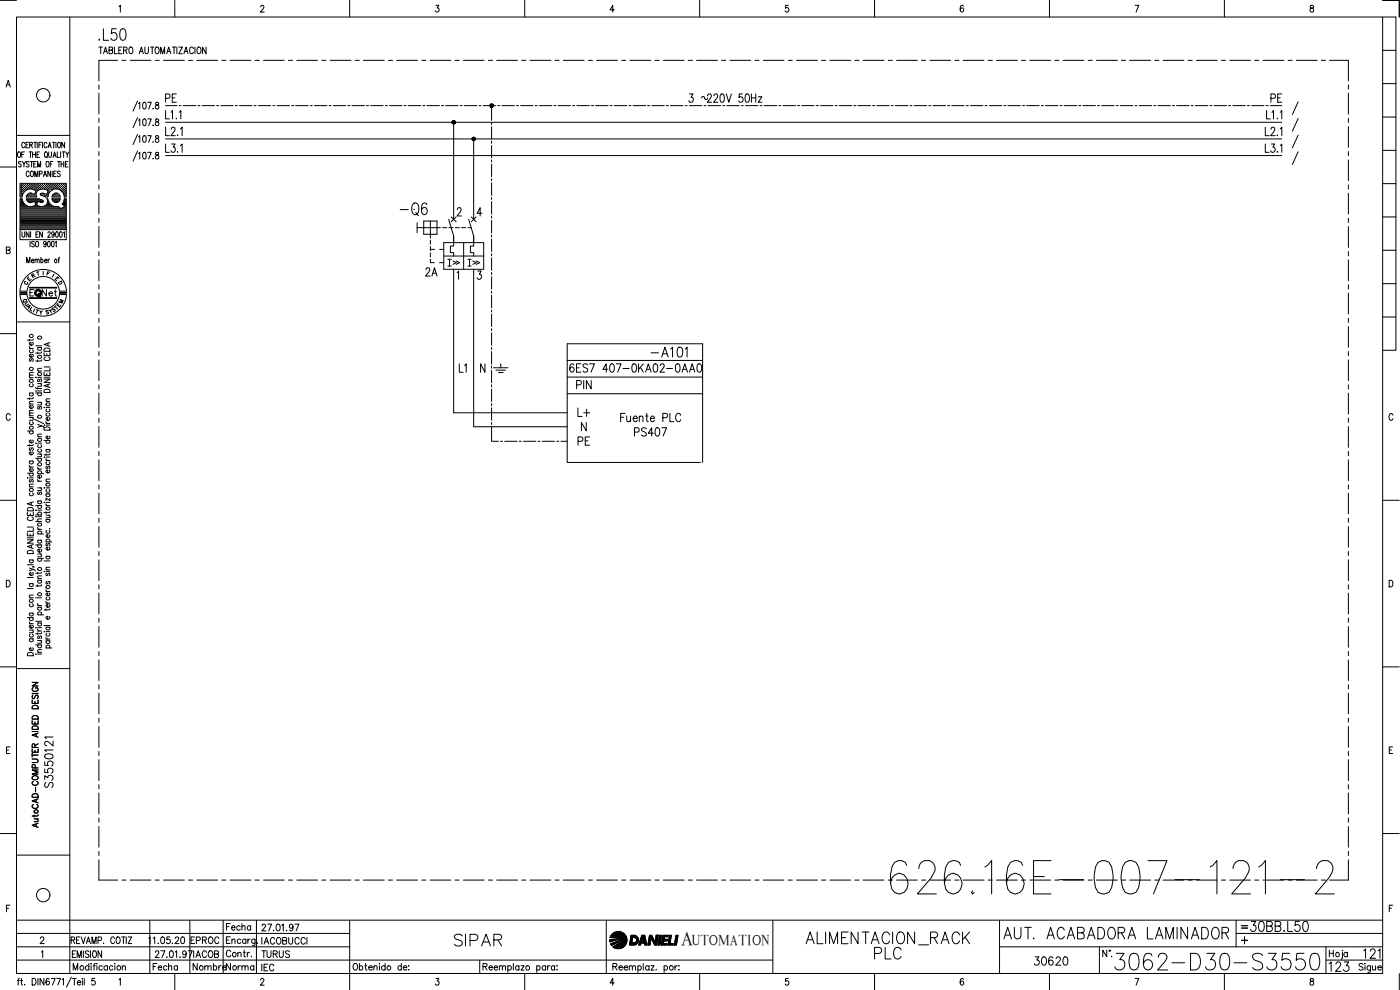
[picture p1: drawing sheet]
<svg xmlns="http://www.w3.org/2000/svg" width="420mm" height="297mm" viewBox="0 0 420 297" stroke-linecap="round" stroke-linejoin="round" font-family="sans-serif">
<defs><g id="words">
<text font-size="15.4" x="266" y="269.5">626.16E-007-121-2</text>
<text font-size="8.8" x="333.4" y="292.1">3062-D30-S3550</text>
<g font-size="7.5">
<text x="118.9" y="66">-Q6</text>
<text x="240.6" y="284.7">ALIMENTACION_RACK</text>
</g>
<g font-size="7.1">
<text x="28.6" y="13.4">.L50</text>
<text x="135.1" y="285">SIPAR</text>
<text x="300.2" y="282.9">AUT. ACABADORA LAMINADOR</text>
<text x="261.4" y="288.9">PLC</text>
</g>
<text font-size="6.6" x="373.9" y="280.8">30BB.L50</text>
<g font-size="6.2">
<text x="194" y="108.3">-A101</text>
<text x="172.2" y="126.3">L+</text>
<text x="397.6" y="292.8">123</text>
</g>
<text font-size="5.9" x="204.4" y="283.6">A</text>
<g font-size="5.7">
<text x="48.3" y="31.7">PE</text>
<text x="205.3" y="31.7">3 220V 50Hz</text>
<text x="380.3" y="31.7">PE</text>
<text x="126.6" y="84">2A</text>
<text x="169.7" y="112.9">6ES7 407-0KA02-0AA0</text>
<text x="171.8" y="117.8">PIN</text>
<text x="189.1" y="131.9">PS407</text>
<text x="172.2" y="134.8">PE</text>
<text x="16.9" y="237.4" transform="rotate(-90 16.9 237.4)">S3550121</text>
<text x="309" y="290.7">30620</text>
<text x="408.2" y="288.6">121</text>
</g>
<g font-size="5.3">
<text x="140.8" y="112.9" transform="rotate(-90 140.8 112.9)">L1</text>
<text x="66.7" y="280.5">Fecha</text>
<text x="56.1" y="284.3">EPROC</text>
<text x="56.8" y="292.5">Nombre</text>
<text x="66.7" y="292.5">Norma</text>
<text x="77.3" y="288.6">TURUS</text>
</g>
<g font-size="4.9">
<text x="11.3" y="90">Net</text>
<text x="77.3" y="284.3">IACOBUCCI</text>
<text x="77.3" y="292.5">IEC</text>
</g>
<text font-size="4.4" x="207.7" y="283.6">UTOMATION</text>
<g font-size="4">
<text x="7.1" y="85.4">E</text>
<text x="16.2" y="86.4">D</text>
<text x="5.6" y="92.1">Q</text>
<text x="6.3" y="92.8">U</text>
<text x="6.7" y="93.8">A</text>
<text x="10.6" y="95.6">Y</text>
<text x="14.5" y="94.5">S</text>
<text x="16.6" y="92.1">M</text>
</g>
<g font-size="3.5">
<text x="12.7" y="83.6">F</text>
<text x="6" y="86.4">C</text>
<text x="371.5" y="279.8">=</text>
</g>
</g></defs>
<!-- layer: XR-FG100|CART -->
<g fill="none" stroke="#000" stroke-width=".3">
<path d="M0 .1h5M5 5.1h410v287h-410zM21 5.1v287M35.7 2l.4-.4v2M52.5 .1v5M78.2 2.1l.3-.5h.4l.3 .4-.2 .7-.9 .9h1.2M104.9 .1v5M130.8 1.6h.9l-.5 .8a.62 .62 0 0 1 .5 .9 .62 .62 0 0 1-1.1-.1M157.5 .1v5M184.3 2.9h-1.2l.8-1.3v2M210 .1v5M236.6 1.6h-.8l-.1 .9a.62 .62 0 0 1 .9 0 .62 .62 0 0 1-.1 .9 .62 .62 0 0 1-.9-.2"/>
<path d="M262.5 .1v5M289.1 1.9l-.3-.3a1.12 1.12 0 0 0-.6 1 1.12 1.12 0 0 0 .6 1 .59 .59 0 0 0 .4-.8 .59 .59 0 0 0-1-.1v.2M315 .1v5M340.7 1.6h1.1l-.8 2M367.5 .1v5M393.3 1.7l.1 .7a.65 .65 0 0 1 .9 .7 .65 .65 0 0 1-1 .4 .82 .82 0 0 1 0-.9 .82 .82 0 0 1 .8-.3l.1-.4a.59 .59 0 0 0-.9-.2zM415 .1h4.9v5M415 5.1h3.9v100h-3.9M415 15.1h3.9M1.8 26.1l.7-2 .6 2M2.1 25.4h.8M415 35.1h3.9"/>
<path d="M415 25.1h3.9M0 50.1h5M5 40.6h16M5.5 45.6h.1a.86 .86 0 0 1 .6 .8 .86 .86 0 0 1-.6 .8 1.25 1.25 0 0 1-.1-1.6zM6.1 56.9h.1M6.1 56.3h.1M6.1 55.7h.1M6.1 57.6h.1M6.1 58.2h.1M6.1 58.8h.1M6.1 59.8h.4M6.3 57.3h.2"/>
<path d="M6.3 56.6h.2M6.3 56h.2M6.3 55.4h.2M6.3 57.9h.2M6.3 58.5h.2M6.3 48.7l-.2-.2-.6 .2 .1 .3 .7 .4v.6l-.5 .1-.3-.2M6.4 55.3v.1M6.4 55.9v.2M6.4 56.5v.2M6.4 57.2v.1M6.4 57.8v.2M6.4 58.4v.2"/>
<path d="M6.5 46.3h.5M6.6 59.6h-.6v9.3h13.9v-9.3h-.6l-.1 .8-.6 .8 .7 .8-1 .6-.9-.6M6.6 56.9h.2M6.6 56.3h.2M6.6 55.7h.2M6.6 57.6h.2M6.6 58.2h.2M6.7 59.6a2.53 2.53 0 0 0 3.2 2.3l.8-.3-.3-1.2-1.1 .4-.6-.1M6.7 48.5l.5 .7 .5-.7M6.7 55.6v.1M6.7 56.2v.2M6.7 56.8v.2"/>
<path d="M6.7 57.5v.1M6.7 58.1v.2M6.9 57.3h.2M6.9 56.6h.2M6.9 56h.2M6.9 55.4h.2M7 55.3v.1M7 55.9v.2M7 56.5v.2M7 57.2v.1M7.2 49.2v.9M7.3 56.9h.1"/>
<path d="M7.3 56.3h.1M7.3 55.7h.1M7.3 45.6h-.8v1.6M7.4 55.6v.1M7.4 56.2v.2M7.4 56.8v.2M7.4 43.1a.46 .46 0 0 0-.5-.4 .46 .46 0 0 0-.4 .6v.4a.46 .46 0 0 0 .3 .6 .46 .46 0 0 0 .6-.4M7.6 56.6h.1M7.6 56h.1M7.6 55.4h.1M7.7 55.3v.1M7.7 55.9v.2"/>
<path d="M7.7 56.5v.2M7.8 43.5h.5M7.9 56.9h.1M7.9 56.3h.1M7.9 55.7h.1M8 55.6v.1M8 56.2v.2M8 56.8v.1M8 59.8h3.6M8 58.8h.1M8.2 56.9l-1 .8-.5 1.4M8.2 56.6h.2"/>
<path d="M8.2 56h.2M8.2 55.4h.2M8.2 58.5h.2M8.3 55.3v.1M8.3 55.9v.2M8.3 56.5v.2M8.3 58.4v.2M8.6 42.7h-.8v1.7h.8M8.6 56.3h.1M8.6 55.7h.1M8.6 58.8h.1M8.6 55.6v.1"/>
<path d="M8.6 56.2v.2M8.6 58.7v.2M8.7 58.2l-.1 .1M8.7 58l-.6 .5-.2 .6h3.1M8.7 48.7l-.3-.2-.5 .2 .1 .3 .7 .6-.3 .5-.5-.2M8.7 45.6h.8M8.8 51.7a.46 .46 0 0 0-.6-.4 .46 .46 0 0 0-.3 .6v.5a.46 .46 0 0 0 .3 .6 .46 .46 0 0 0 .6-.4M8.8 56.6h.2M8.8 56h.2M8.8 55.4h.2M8.8 58.5h.2M8.9 43.5l.7-.1v-.7h-.7v1.7"/>
<path d="M8.9 55.3v.1M8.9 55.9v.2M8.9 56.5v.1M8.9 58.4v.2M9.1 48.5h.8M9.1 45.6v1.6M9.2 56.3h.1M9.2 55.7h.1M9.2 58.2h.1M9.2 58.8h.1M9.3 55.6v.1M9.3 56.2v.2"/>
<path d="M9.3 58.1v.2M9.3 58.7v.2M9.3 43.5l.4 .9M9.4 51.4v-.1a.86 .86 0 0 1 .7 .9 .86 .86 0 0 1-.7 .8 1.19 1.19 0 0 1 0-1.6zM9.5 58h-.8M9.5 56.6h.2M9.5 56h.2M9.5 55.4h.2M9.5 58.5h.2M9.5 48.5v1.6M9.6 55.3v.1M9.6 55.9v.2"/>
<path d="M9.6 56.5v.2M9.6 58.4v.2M9.8 46.3h.8M9.8 45.6v1.6M9.8 56.3h.1M9.8 55.7h.1M9.8 58.8h.1M9.9 56.8l-.8-.1-.9 .2M9.9 56.8l.9 .3-.4 1.2-.9-.3M9.9 55.6v.1M9.9 56.2v.2M9.9 58.2v.1"/>
<path d="M9.9 58.7v.2M10.1 56.6h.2M10.1 56h.2M10.1 55.4h.2M10.1 58.5h.2M10.1 49.2h.5M10.1 42.7h.9M10.2 55.3v.1M10.2 55.9v.2M10.2 56.5v.2M10.2 58.4v.2M10.4 53v-1.7l.5 1.7 .4-1.7v1.7"/>
<path d="M10.5 56.9h.1M10.5 56.3h.1M10.5 55.7h.1M10.5 58.8h.1M10.5 55.6v.1M10.5 56.2v.2M10.5 56.8v.2M10.5 58.7v.2M10.5 42.7v1.7M10.6 58.2h.1M10.6 45.6v1.6M10.8 56.6h.1"/>
<path d="M10.8 56h.1M10.8 55.4h.1M10.8 55.3v.1M10.8 55.9v.2M10.8 56.5v.2M10.9 48.5h-.8v1.6h.8M10.9 57.3h.1M11.1 56.9h.1M11.1 56.3h.1M11.1 55.7h.1M11.1 46.3h.5M11.1 55.6v.1"/>
<path d="M11.1 56.2v.2M11.1 56.8v.2M11.2 42.7v1.7M11.3 50.1v-1.6l.4 1.6 .5-1.6v1.6M11.4 56.6h.2M11.4 56h.2M11.4 55.4h.2M11.5 55.3v.1M11.5 55.9v.2M11.5 56.5v.2M11.5 57.1a1.46 1.46 0 0 0-.4 2M11.6 59.6h-3.7l.2 .6 .6 .5"/>
<path d="M11.6 59.6l.2 .1M11.7 43.5h.4M11.7 56.3h.2M11.7 55.7h.2M11.8 55.6v.1M11.8 56.2v.2M11.8 59.7l1.1 .4 .1 .5-.3 .1M11.8 52.2l.7-.1v-.7l-.7-.1v1.7M11.9 45.6h-.8v1.6h.8M12 56.6h.2M12 56h.2M12 55.4h.2"/>
<path d="M12.1 55.3v.1M12.1 55.9v.2M12.1 56.5v.2M12.2 58.1v.4M12.2 58.6l1 .3M12.4 56.3h.1M12.4 55.7h.1M12.4 58.2h.1M12.4 55.6v.1M12.4 56.2v.2M12.4 58.1v.2M12.4 42.7h-.7v1.7"/>
<path d="M12.7 56.6h.1M12.7 56h.1M12.7 55.4h.1M12.7 58.5h.1M12.7 42.7v1.7M12.7 55.3v.1M12.7 55.9v.2M12.7 56.5v.1M12.7 58.4v.2M13 56.3h.1M13 55.7h.1M13 58.2h.1"/>
<path d="M13 53l.5-1.7 .5 1.7M13 55.6v.1M13 56.2v.2M13 58.1v.2M13.1 58l-1 .1M13.2 58.9l.4 .2M13.2 52.4h.6M13.3 56.6h.2M13.3 56h.2M13.3 55.4h.2M13.3 58.5h.2M13.4 55.3v.1"/>
<path d="M13.4 55.9v.2M13.4 56.5v.2M13.4 58.4v.2M13.5 56.8l.9 .3-.3 1.2-1-.3M13.5 56.8l-1.1-.1-.9 .4M13.5 45.6h.2a.86 .86 0 0 1 .6 .8 .86 .86 0 0 1-.6 .8 1.25 1.25 0 0 1-.2-1.6zM13.6 56.3h.2M13.6 55.7h.2M13.6 58.8h.2M13.7 55.6v.1M13.7 56.2v.2M13.7 58.7v.2"/>
<path d="M13.8 46.9l.4 .5M13.9 56.6h.2M13.9 56h.2M13.9 55.4h.2M13.9 58.5h.2M14 48.5h.1a.86 .86 0 0 1 .7 .8 .86 .86 0 0 1-.7 .8 1.25 1.25 0 0 1-.1-1.6zM14 55.3v.1M14 55.9v.2M14 56.5v.2M14 58.4v.2M14.1 59.6a1.69 1.69 0 0 1-.4 1.9 1.69 1.69 0 0 1-1.9 .4M14.1 59.6h.3l.5 1.4 1 .8"/>
<path d="M14.1 43.1a.46 .46 0 0 0-.6-.4 .46 .46 0 0 0-.3 .6v.4a.46 .46 0 0 0 .3 .6 .46 .46 0 0 0 .6-.4M14.3 58.8h.1M14.3 56.9h.1M14.3 56.3h.1M14.3 55.7h.1M14.3 58.2h.1M14.3 55.6v.1M14.3 56.2v.2M14.3 56.8v.2M14.3 58.1v.2M14.4 57.6h.1M14.4 44.4l.5-1.7 .5 1.7"/>
<path d="M14.6 57.3h.1M14.6 56.6h.1M14.6 56h.1M14.6 55.4h.1M14.6 57.9h.1M14.6 45.6v1.1l.4 .5 .5-.5v-1.1M14.6 43.8h.6M14.6 55.3v.1M14.6 55.9v.2M14.6 56.5v.2M14.6 57.2v.1M14.6 57.8v.1"/>
<path d="M14.9 56.9h.1M14.9 56.3h.1M14.9 55.7h.1M14.9 55.6v.1M14.9 56.2v.2M14.9 56.8v.2M15.1 49.2h.4M15.2 51.3v1.7l-.8-1.7v1.7M15.2 56.6h.2M15.2 56h.2M15.2 55.4h.2M15.3 55.3v.1"/>
<path d="M15.3 55.9v.2M15.3 56.5v.2M15.5 56.3h.2M15.5 55.7h.2M15.6 56.8l-.1 .1M15.6 55.6v.1M15.6 56.2v.2M15.7 51.3v1.7M15.7 59.8h2.2M15.7 42.7h.9M15.8 48.5h-.7v1.6M15.8 56.6h.2"/>
<path d="M15.8 56h.2M15.8 55.4h.2M15.9 56.9l.9-.2 1 .2M15.9 56.9l-1 .8-.5 1.4h-.8M15.9 47.2l.5-1.6 .4 1.6M15.9 55.3v.1M15.9 55.9v.2M15.9 56.5v.2M16 58.5l-.1 .1M16.1 46.7h.6M16.1 52.1h.5M16.1 42.7v1.7"/>
<path d="M16.2 56.3h.1M16.2 55.7h.1M16.2 58.8h.1M16.2 55.6v.1M16.2 56.2v.2M16.2 58.2v.1M16.2 58.7v.2M16.3 58.2h.1M16.4 58h.9M16.4 58l-.5 .5-.3 .6h2.5l-.3-.6-.5-.5M16.5 56.6h.1M16.5 56h.1"/>
<path d="M16.5 55.4h.1M16.5 58.5h.1M16.6 55.3v.1M16.6 55.9v.2M16.6 56.5v.1M16.6 58.4v.2M16.8 56.3h.1M16.8 55.7h.1M16.8 58.2h.1M16.8 58.8h.1M16.8 42.7v1.7M16.8 55.6v.1"/>
<path d="M16.8 56.2v.2M16.8 58.1v.2M16.8 58.7v.2M16.9 51.3h-.8v1.7h.8M17.1 56.6h.2M17.1 56h.2M17.1 55.4h.2M17.1 58.5h.2M17.2 45.6v1.6h.7M17.2 55.3v.1M17.2 55.9v.2M17.2 56.5v.2"/>
<path d="M17.2 58.4v.2M17.3 48.5h.8M17.4 56.3h.2M17.4 55.7h.2M17.4 58.8h.2M17.5 42.7h.1a.86 .86 0 0 1 .6 .8 .86 .86 0 0 1-.6 .9 1.25 1.25 0 0 1-.1-1.7zM17.5 55.6v.1M17.5 56.2v.2M17.5 58.7v.2M17.7 48.5v1.6M17.7 56.6h.2M17.7 56h.2"/>
<path d="M17.7 55.4h.2M17.8 56.9l1.1 1 .4 1.2h.6v-4.1h-13.9v4.1h.6M17.8 55.3v.1M17.8 55.9v.2M17.8 56.5v.2M18.1 51.5l-.3-.2-.6 .2 .1 .4 .8 .6-.3 .5-.6-.3M18.1 56.9h.1M18.1 56.3h.1M18.1 55.7h.1M18.1 55.6v.1M18.1 56.2v.2M18.1 56.8v.2"/>
<path d="M18.2 45.6v1.6M18.3 49.2h.8M18.3 48.5v1.6M18.4 56.6h.1M18.4 56h.1M18.4 55.4h.1M18.5 57.2v.1M18.5 55.3v.1M18.5 55.9v.2M18.5 56.5v.2M18.7 45.6h.8M18.7 56.9h.1"/>
<path d="M18.7 56.3h.1M18.7 55.7h.1M18.8 55.6v.1M18.8 56.2v.2M18.8 56.8v.2M18.8 57.5v.1M18.8 57.6h.1M19 57.3h.2M19 56.6h.2M19 56h.2M19 55.4h.2M19 57.9h.2"/>
<path d="M19.1 45.6v1.6M19.1 55.3v.1M19.1 55.9v.2M19.1 56.5v.2M19.1 57.2v.1M19.1 57.8v.2M19.1 48.5v1.6M19.3 56.9h.2M19.3 56.3h.2M19.3 55.7h.2M19.3 57.6h.2M19.3 58.2h.2"/>
<path d="M19.4 42.7v1.7l-.9-1.7v1.7M19.4 58.8h.1M19.4 55.6v.1M19.4 56.2v.2M19.4 56.8v.2M19.4 57.5v.1M19.4 58.1v.2M19.4 58.7v.2M19.4 59.8h.4M19.6 57.3h.2M19.6 56.6h.2M19.6 56h.2"/>
<path d="M19.6 55.4h.2M19.6 57.9h.2M19.6 58.5h.2M19.6 49.2h.5M19.7 45.6l.5 .7 .5-.7M19.7 55.3v.1M19.7 55.9v.2M19.7 56.5v.2M19.7 57.2v.1M19.7 57.8v.2M19.7 58.4v.2M20.2 46.3v.9"/>
<path d="M20.4 48.5h-.8v1.6h.8M415 55.1h3.9M415 45.1h3.9M1.9 75h1l.1-.7-1.1-.2v2l1.1-.2v-.5l-.4-.4M6 68.9v3h13.9v-3M6.1 64.5h13.7M6.1 64.2h13.7M6.1 63.9h13.7M6.1 63.6h13.7M6.1 63.3h13.7M6.1 63h13.7M6.1 62.6h12.1"/>
<path d="M6.1 62.3h11.7M6.1 62h2.3M6.1 61.7h1.6M6.1 61.4h1.2M6.1 61.1h1M6.1 60.7h.8M6.1 60.4h.6M6.1 60.1h.5M6.1 64.9h13.7M6.1 65.2h13.7M6.1 65.5h13.7M6.1 65.8h13.7"/>
<path d="M6.1 66.2h13.7M6.1 66.4h13.7M6.1 66.8h13.7M6.1 67.1h13.7M6.1 67.4h13.7M6.1 67.7h13.7M6.1 68.1h13.7M6.1 68.4h13.7M6.1 68.7h13.7M6.6 69.5v1.4l.3 .3 .5-.3v-1.4M8 78.9v-1.7l.5 1.7 .5-1.7v1.7M8.1 60.1h4.5"/>
<path d="M8.4 60.4h1.7M8.7 69.5v1.7l-.8-1.7v1.7M9 72.4v1.7M9.2 69.5v1.7M9.4 78.2h.7v-.3a.46 .46 0 0 0-.7 .4 .46 .46 0 0 0 .6 .5l.1-.2M9.8 62h2.1M10.3 72.6l-.3-.2-.5 .2v.4l.7 .3 .1 .5-.3 .3-.5-.3M10.5 78l.3-.2h.3v1.1M10.5 77.8v1.1M10.5 60.4h.7M10.6 60.7h.5M10.7 61.1h.3"/>
<path d="M10.7 61.7h.3M10.8 61.4h.2M10.8 70.3h.5M10.9 72.5l.1-.1a.86 .86 0 0 1 .6 .8 .86 .86 0 0 1-.6 .9 1.2 1.2 0 0 1-.1-1.6zM11.1 78l.3-.2h.3l.1 1.1M11.6 69.5h-.8v1.7h.8M11.6 60.4h1.4M12.3 78l.1-.2a.48 .48 0 0 1 .6 .5 .48 .48 0 0 1-.6 .5l-.1-.2M12.3 77.2v1.7M12.7 60.8l-1.4-.4-.3 1.2 .8 .3M12.7 69.5v1.7l-.8-1.7v1.7M13.3 62h2.8"/>
<path d="M13.4 78.2h.7l-.1-.3a.43 .43 0 0 0-.6 .1 .43 .43 0 0 0 .1 .6 .43 .43 0 0 0 .6 0M13.8 61.7h1.6M13.8 73a.4 .4 0 0 1-.4 .4 .4 .4 0 0 1-.3-.5l.3-.5a.95 .95 0 0 1 0 1.7l-.3-.3M14.1 61.4h.9M14.3 61.1h.5M14.4 60.7h.2M14.4 69.9l.1-.3a.44 .44 0 0 1 .6 .2 .44 .44 0 0 1-.2 .6l-.6 .8h.9M14.4 60.4h.1M14.4 72.5l.2-.1a.95 .95 0 0 1 0 1.7l-.3-.8zM14.4 77.8v1.1M14.9 77.8l-.5 .4M15.6 72.5l.2-.1a.95 .95 0 0 1 0 1.7l-.3-.8z"/>
<path d="M15.8 60.1h2M15.9 61.8l1.5 .1M16.1 60.4h1.4M16.3 70.1a.4 .4 0 0 1-.5 .5 .4 .4 0 0 1-.3-.6l.3-.5a.95 .95 0 0 1 0 1.7l-.3-.3M16.4 60.7l-.5-.5-.3-.6h2.5l-.6 1-1.1 .1M16.6 72.7l.3-.3v1.7M16.8 69.6l.2-.1a.95 .95 0 0 1 0 1.7l-.3-.7zM17.4 77.8h.5M17.9 77.2l-.3 .3v1.4M18 69.6l.2-.1a.95 .95 0 0 1 0 1.7l-.3-.7zM18.4 62.6h1.4M18.9 61.1h.9"/>
<path d="M18.9 62.3h.9M18.9 61.4h.9M19 69.8l.3-.3v1.7M19.1 60.7h.7M19.2 60.4h.6M19.3 61.7h.5M19.3 60.1h.5M19.5 62h.3M415 75.1h3.9M415 65.1h3.9M5 96.6h16M6 88.4a7 7 0 0 0 7 6.5 7 7 0 0 0 7-6.5"/>
<path d="M6 87.3a7 7 0 0 1 7-6.5 7 7 0 0 1 7 6.5M8.1 88.4a4.9 4.9 0 0 0 4.9 4.3 4.9 4.9 0 0 0 4.8-4.3M8.1 87.3a4.9 4.9 0 0 1 4.9-4.3 4.9 4.9 0 0 1 4.8 4.3M8.9 89.4h8.1M8.9 89.5h8.1M8.9 86.4h8.1M8.9 86.2h8.1M9 89.4h7.9M9 86.3h7.9M10.2 86.9h-1.2v1.9M11.6 81.5l-.6 .2M415 95.1h3.9"/>
<path d="M415 85.1h3.9M0 100.1h5M8.8 104l.1 .3 .4 .2M8.8 101.8v.5M8.8 119.3v.5M8.8 117.9h1.2M8.8 113.4h1.2M8.8 104.5h1.2M9.1 117.9a.51 .51 0 0 0-.1 .8 .51 .51 0 0 0 .8 0 .51 .51 0 0 0-.1-.8M9.1 115.2a.51 .51 0 0 0-.1 .7 .51 .51 0 0 0 .8 0 .51 .51 0 0 0-.1-.7M9.1 107.6l-.3 .3 .3 .5 .4-.7h.4l.1 .4-.3 .3M9.1 105a.51 .51 0 0 0-.1 .7 .51 .51 0 0 0 .8 0 .51 .51 0 0 0-.1-.7"/>
<path d="M9.7 106.3a.5 .5 0 0 1 .1 .7 .5 .5 0 0 1-.7 0 .5 .5 0 0 1 0-.7h.2v.9M9.7 102.7a.5 .5 0 0 1 .1 .7 .5 .5 0 0 1-.7 .1 .5 .5 0 0 1-.1-.7l.3-.1v.9M10 119.2l-.3 .4h-1.5M10 112.6h-1.1l-.1 .4 .3 .4M10 111.7l-1.1 .1-.1 .4 .3 .4M10 101.7l-.1 .3-1.7 .1M10.7 117.3h.2zM10.7 116.2l.3 .4h1.5M10.7 113.2h.2zM10.7 117.9h1.8M10.7 103.7h1.8M11.3 113.2h1.2"/>
<path d="M11.3 105.6v.6M11.3 108v.5M11.3 116.3v.5M11.3 117.3h1.2M11.3 115.1h1.2M11.3 111.3h1.2M11.3 104.3h1.2M11.6 117.9a.49 .49 0 0 0-.1 .7 .49 .49 0 0 0 .7 0 .49 .49 0 0 0 0-.7M11.6 113.7l-.3 .3 .3 .5 .4-.7h.4l.1 .4-.3 .3M11.6 104.3a.51 .51 0 0 0-.1 .7 .51 .51 0 0 0 .8 0 .51 .51 0 0 0-.1-.7M12.1 115.1l.4 .4-.1 .4h-1.1M12.5 110.5l-1.1 .1-.1 .3 .3 .4"/>
<path d="M12.5 108l-.1 .3h-1.7M12.5 105.6l-.4 .3h-1.4M13.2 113.7h1.8l-1.8 1.1h1.8M13.2 111.7v.9h1.8v-.9M13.2 105.8v.9h1.8v-.9M13.2 113.2h1.8M13.2 110.1h1.8M13.3 117a.98 .98 0 0 1 1.1-.2 .98 .98 0 0 1 .6 1h-1.8zM13.3 104.7a.98 .98 0 0 1 1.1-.2 .98 .98 0 0 1 .6 .9h-1.8zM13.6 107.1a.54 .54 0 0 0-.4 .7 .54 .54 0 0 0 .7 .4h.4a.54 .54 0 0 0 .7-.4 .54 .54 0 0 0-.4-.7M14.1 106.2v.5M14.1 112.1v.5"/>
<path d="M14.4 103v.7M14.4 115.4v.7M15 119.7h-1.1l-.1 .4 .3 .3M15 115.2l-1.8 .5 1.8 .6M15 110.4v.9h-1.8M15 102.8l-1.8 .6 1.8 .5M3.1 124.6a.63 .63 0 0 0-.8-.5 .63 .63 0 0 0-.4 .8v.4a.63 .63 0 0 0 .4 .8 .63 .63 0 0 0 .8-.5M8.2 129.3h1.8M8.8 139.6l.1 .3 .4 .3M8.8 138.3h1.2M8.8 133.4v.5M8.8 125.3h1.2"/>
<path d="M8.8 124.7h1.2M8.8 121.2h1.2M9.1 138.3a.51 .51 0 0 0-.1 .8 .51 .51 0 0 0 .8 0 .51 .51 0 0 0-.1-.8M9.1 134.4l-.3 .2 .3 .6 .4-.8h.4l.1 .5-.3 .3M9.1 129.3a.51 .51 0 0 0-.1 .8 .51 .51 0 0 0 .8 0 .51 .51 0 0 0-.1-.8M9.1 126.6l-.2 .1a.52 .52 0 0 0 .5 .7 .52 .52 0 0 0 .3-.8M9.7 125.3l.3 .4-.1 .4h-1.1M9.7 135.6a.5 .5 0 0 1 .1 .7 .5 .5 0 0 1-.7 0 .5 .5 0 0 1 0-.7h.2v.9M9.7 132a.51 .51 0 0 1 0 .7 .51 .51 0 0 1-.7 .1 .51 .51 0 0 1 0-.7l.3-.1v.9M9.7 121.7a.5 .5 0 0 1 .1 .7 .5 .5 0 0 1-.7 0 .5 .5 0 0 1 0-.7h.2v.8M10 133.3l-.3 .4h-1.5M10 123.9l-1.1 .1-.1 .4 .3 .3"/>
<path d="M10 123.1l-1.1 .1-.1 .4 .3 .3M10 120.4l-1.1 .1-.1 .3 .3 .4M10.4 125.8l2.7 1.3M10.7 133h.2zM10.7 137.5h1.8M11.3 127.3l1.2 .5-1.2 .4M11.3 136.2h1.2M11.3 133h1.2M11.3 131h1.2M11.3 120.7h1.2M11.6 137.5a.51 .51 0 0 0-.1 .8 .51 .51 0 0 0 .8 0 .51 .51 0 0 0-.1-.8M11.6 134.8a.51 .51 0 0 0-.1 .7 .51 .51 0 0 0 .8 0 .51 .51 0 0 0-.1-.7"/>
<path d="M11.6 133.5a.51 .51 0 0 0-.1 .7 .51 .51 0 0 0 .8 0 .51 .51 0 0 0-.1-.7M11.6 121.9l-.3 .3 .1 .5h.3l.3-.7 .2-.1 .3 .3-.3 .6M12.1 136.2l.4 .4-.1 .4h-1.1M12.1 120.7l.4 .4-.1 .3-1.1 .1M12.5 130.2l-1.1 .1-.1 .4 .3 .3M12.5 127.8l.5 .2 .1 .3M13.2 137.1h.2zM13.2 127.5h.2zM13.2 122.2h.2zM13.2 132.2h1.8M13.3 128.4a.96 .96 0 0 1 1.1-.3 .96 .96 0 0 1 .6 1h-1.8zM13.8 137.6l.1 .4 .4 .2"/>
<path d="M13.8 126.5l.1 .3 .4 .2M13.8 136.2v.5M13.8 138.2h1.2M13.8 137.1h1.2M13.8 134.9h1.2M13.8 127.5h1.2M13.8 127h1.2M13.8 122.2h1.2M13.8 120.4h1.2M14.1 139.8l-.3 .3 .3 .5 .4-.7h.4l.1 .4-.3 .3M14.1 138.5a.49 .49 0 0 0-.1 .7 .49 .49 0 0 0 .7 0 .49 .49 0 0 0 0-.7M14.1 134.9a.55 .55 0 0 0 .2 .9 .55 .55 0 0 0 .7-.7l-.3-.2"/>
<path d="M14.1 132.2a.49 .49 0 0 0-.1 .7 .49 .49 0 0 0 .7 0 .49 .49 0 0 0 0-.7M14.1 124l-.2 .1a.52 .52 0 0 0 .5 .8 .52 .52 0 0 0 .3-.9M14.1 122.8l-.2 .1a.52 .52 0 0 0 .5 .7 .52 .52 0 0 0 .3-.8M14.7 130.8l.2 .2a.52 .52 0 0 1-.5 .7 .52 .52 0 0 1-.4-.8l.3-.1v.9M14.7 125.3l.2 .1a.53 .53 0 0 1-.5 .7 .53 .53 0 0 1-.4-.8h.3v.8M15 136.1l-.4 .4h-1.4M418 124.6a.61 .61 0 0 0-.7-.5 .61 .61 0 0 0-.4 .8v.4a.61 .61 0 0 0 .4 .8 .61 .61 0 0 0 .7-.5M0 150.1h5M8.2 159.8v1h1.8v-1M8.2 153.7v1h1.8v-1M8.2 143.4h.2zM8.2 158.1h1.8"/>
<path d="M8.2 142h1.8M8.3 152.6a.96 .96 0 0 1 1.1-.3 .96 .96 0 0 1 .6 1h-1.8zM8.6 155.1a.56 .56 0 0 0-.4 .7 .56 .56 0 0 0 .7 .4h.4a.56 .56 0 0 0 .7-.4 .56 .56 0 0 0-.4-.7M8.8 146.1h1.2M8.8 143.4h1.2M8.8 140.2h1.2M9.1 147.9a.49 .49 0 0 0-.1 .7 .49 .49 0 0 0 .8 0 .49 .49 0 0 0-.1-.7M9.1 143.9l-.3 .3 .1 .4h.3l.3-.6 .2-.1 .3 .3-.3 .5M9.1 142a.51 .51 0 0 0-.1 .7 .51 .51 0 0 0 .8 0 .51 .51 0 0 0-.1-.7M9.1 154.1v.6M9.4 150.8v.7M9.7 140.6a.51 .51 0 0 1 0 .7 .51 .51 0 0 1-.7 .1 .51 .51 0 0 1 0-.7l.3-.1v.9"/>
<path d="M10 158.5v.9h-1.8M10 150.6l-1.8 .6 1.8 .6M10 145.3l-1.1 .1-.1 .3 .3 .4M10.7 155h.2zM10.7 153.1h.2zM10.7 156.5h1.8M10.7 154.5h1.8M10.7 151.7h1.8M11.3 158.2l.1 .4 .4 .2M11.3 143.8l.1 .4 .4 .2M11.3 140.2l.1 .3 .4 .2M11.3 146.4h1.2"/>
<path d="M11.3 158.8h1.2M11.3 155h1.2M11.3 153.1h1.2M11.3 150.3h1.2M11.3 144.4h1.2M11.3 142.1h1.8M11.3 140.7h1.2M11.6 154.5a.49 .49 0 0 1-.1-.7 .49 .49 0 0 1 .7 0 .49 .49 0 0 1 0 .7M11.6 151.7a.51 .51 0 0 0-.1 .7 .51 .51 0 0 0 .8 0 .51 .51 0 0 0-.1-.7M11.6 150.3l-.2 .1a.52 .52 0 0 0 .5 .8 .52 .52 0 0 0 .3-.9M11.6 147.6l-.3 .3 .3 .5 .4-.7h.4l.1 .4-.3 .3M11.6 142.1a.51 .51 0 0 1-.1-.7 .51 .51 0 0 1 .8 0 .51 .51 0 0 1-.1 .7"/>
<path d="M12.1 146.4l.4 .3-.1 .4-1.1 .1M12.2 142.6a.5 .5 0 0 1 .1 .7 .5 .5 0 0 1-.7 0 .5 .5 0 0 1 0-.7h.2v.9M12.5 155.7l-1.1 .1-.1 .3 .3 .4M13.2 150.7h.2zM13.2 146.4h.2zM13.8 151.2l.1 .3 .4 .2M13.8 153.5v.5M13.8 155.9h1.2M13.8 154.6h1.2M13.8 151.7h1.2M13.8 150.7h1.2M13.8 148.2h1.2"/>
<path d="M13.8 146.4h1.2M13.8 144.6h1.2M14.1 159.2l-.2 .1a.52 .52 0 0 0 .5 .7 .52 .52 0 0 0 .3-.8M14.1 155.9l-.2 .1a.52 .52 0 0 0 .5 .7 .52 .52 0 0 0 .3-.8M14.1 148.2l-.2 .1a.52 .52 0 0 0 .5 .8 .52 .52 0 0 0 .3-.9M14.1 146.8a.49 .49 0 0 0-.1 .7 .49 .49 0 0 0 .7 0 .49 .49 0 0 0 0-.7M14.6 154.6l.4 .3-.1 .4h-1.1M14.7 141l.2 .2a.53 .53 0 0 1-.5 .7 .53 .53 0 0 1-.4-.8l.3-.1v.9M14.9 158.6l-.1 .1M15 153.4l-.4 .4h-1.4M15 149.5v.7l-1.2-.7v.7M15 143.7l-1.1 .1-.1 .4 .3 .4"/>
<path d="M415 150.1h4.9M1.9 174.1a1.01 1.01 0 0 1 1.2 1 1.01 1.01 0 0 1-1.2 1zM8.2 162h1.8l-1.8 1h1.8M8.2 176.6h1.8M8.2 173.3h1.8M8.2 169.4h1.8M8.2 161.4h1.8M8.3 165.4a.96 .96 0 0 1 1.1-.3 .96 .96 0 0 1 .6 1h-1.8zM8.8 170.4l1.2 .4-1.2 .5M8.8 179.4h1.2M8.8 175.1h1.2M8.8 168h1.2"/>
<path d="M9.1 175.1a.51 .51 0 0 0-.1 .8 .51 .51 0 0 0 .8 0 .51 .51 0 0 0-.1-.8M9.1 168a.49 .49 0 0 0-.1 .7 .49 .49 0 0 0 .8 0 .49 .49 0 0 0-.1-.7M9.1 160.2v.6M9.4 163.6v.8M9.7 171.8a.5 .5 0 0 1 .1 .7 .5 .5 0 0 1-.7 0 .5 .5 0 0 1 0-.7h.2v.9M9.9 170l.4 .2M10 178.5l-1.1 .1-.1 .4 .3 .4M10 170.8l.5 .3 .1 .3M10 163.4l-1.8 .6 1.8 .6M10.7 179.4h1.8M10.7 163.5h1.8M11.3 171.7v.5"/>
<path d="M11.3 175.5v.5M11.3 174.1h1.2M11.3 173.6h1.2M11.3 167.5h1.8M11.3 166.2h1.2M11.3 162.1h1.2M11.3 160.2h1.8M11.6 174.1a.51 .51 0 0 0-.1 .7 .51 .51 0 0 0 .8 0 .51 .51 0 0 0-.1-.7M11.6 167.5a.51 .51 0 0 0-.1 .8 .51 .51 0 0 0 .8 0 .51 .51 0 0 0-.1-.8M11.6 163.5a.51 .51 0 0 0-.1 .7 .51 .51 0 0 0 .8 0 .51 .51 0 0 0-.1-.7M11.6 162.1a.51 .51 0 0 0-.1 .7 .51 .51 0 0 0 .8 0 .51 .51 0 0 0-.1-.7M11.6 160.2a.51 .51 0 0 1-.1-.7 .51 .51 0 0 1 .8 0 .51 .51 0 0 1-.1 .7"/>
<path d="M12.1 166.2l.4 .4-.1 .4h-1.1M12.2 164.8a.5 .5 0 0 1 .1 .7 .5 .5 0 0 1-.7 0 .5 .5 0 0 1 0-.7h.2v.9M12.5 175.4l-.4 .4h-1.4M12.5 172.8l-1.1 .1-.1 .4 .3 .3M12.5 171.6l-.1 .3-1.7 .1M13.2 171.4h.2zM13.2 168.3h1.8M13.8 176.9l.1 .4 .4 .2M13.8 177.5h1.2M13.8 171.4h1.2M13.8 171h1.2M13.8 166.9h1.2"/>
<path d="M13.8 162.6h1.8M14.1 179.2l-.2 .1a.52 .52 0 0 0 .5 .7 .52 .52 0 0 0 .3-.8M14.1 174.5l-.3 .2 .3 .5 .4-.7h.4l.1 .4-.3 .3M14.1 171.9l-.3 .3 .1 .5h.3l.3-.7 .2-.1 .3 .3-.3 .5M14.1 166.9a.55 .55 0 0 0 .2 .9 .55 .55 0 0 0 .7-.6l-.3-.3M14.1 163l-.3 .3 .1 .4h.3l.3-.6 .2-.1 .3 .3-.3 .5M14.1 162.6l-.2-.1a.52 .52 0 0 1 .5-.8 .52 .52 0 0 1 .3 .9M14.7 177.9l.2 .1a.52 .52 0 0 1-.5 .8 .52 .52 0 0 1-.4-.8l.3-.1v.9M14.7 164.2a.5 .5 0 0 1 .1 .7 .5 .5 0 0 1-.7 .1 .5 .5 0 0 1-.1-.7l.3-.1v.8M14.7 160.4l.2 .2a.53 .53 0 0 1-.5 .7 .53 .53 0 0 1-.4-.8l.3-.1v.9M15 170.2l-1.1 .1-.1 .3 .3 .4M416.9 174.1a1 1 0 0 1 1.1 1 1 1 0 0 1-1.1 1z"/>
<path d="M8.2 185.3h1.8M8.3 196a.96 .96 0 0 1 1.1-.2 .96 .96 0 0 1 .6 1h-1.8zM8.8 186.6l.1 .3 .4 .2M8.8 191.7h1.2M8.8 189h1.2M8.8 187.1h1.2M8.8 184h1.2M9.1 191.7a.51 .51 0 0 0-.1 .7 .51 .51 0 0 0 .8 0 .51 .51 0 0 0-.1-.7M9.1 190.3a.51 .51 0 0 0-.1 .7 .51 .51 0 0 0 .8 0 .51 .51 0 0 0-.1-.7M9.1 185.3a.51 .51 0 0 0-.1 .8 .51 .51 0 0 0 .8 0 .51 .51 0 0 0-.1-.8M9.1 184a.49 .49 0 0 0-.1 .7 .49 .49 0 0 0 .8 0 .49 .49 0 0 0-.1-.7M9.1 181.2a.51 .51 0 0 0-.1 .7 .51 .51 0 0 0 .8 0 .51 .51 0 0 0-.1-.7"/>
<path d="M9.7 189l.3 .4-.1 .4-1.1 .1M9.7 194.4a.51 .51 0 0 1 0 .7 .51 .51 0 0 1-.7 0 .51 .51 0 0 1 0-.7h.3v.8M9.7 187.6a.51 .51 0 0 1 0 .7 .51 .51 0 0 1-.7 0 .51 .51 0 0 1 0-.7h.3v.9M10.7 196.2h.2zM10.7 188.3h.2zM10.7 193.5h1.8M10.7 186.4h1.8M11.3 188.8l.1 .3 .4 .2M11.3 181.1l.1 .4 .4 .2M11.3 196.2h1.2M11.3 195.7h1.2M11.3 192.2h1.2"/>
<path d="M11.3 189.9v.5M11.3 189.3h1.2M11.3 188.3h1.2M11.3 186.9h1.2M11.3 184.5h1.8M11.3 182.2h1.2M11.3 181.7h1.2M11.6 193.5a.51 .51 0 0 0-.1 .7 .51 .51 0 0 0 .8 0 .51 .51 0 0 0-.1-.7M11.6 190.8l-.3 .3 .1 .4h.3l.2-.5 .3-.2 .3 .3-.3 .5M11.6 186.9a.51 .51 0 0 0-.1 .8 .51 .51 0 0 0 .8 0 .51 .51 0 0 0-.1-.8M11.6 184.5a.51 .51 0 0 1-.1-.8 .51 .51 0 0 1 .8 0 .51 .51 0 0 1-.1 .8M11.6 182.2a.51 .51 0 0 0-.1 .7 .51 .51 0 0 0 .8 0 .51 .51 0 0 0-.1-.7"/>
<path d="M12.1 192.2l.4 .4-.1 .3-1.1 .1M12.5 194.9l-1.1 .1-.1 .4 .3 .3M12.5 189.8l-.4 .3h-1.4M13.2 189.5h.2zM13.2 187.7h1.8M13.8 191.2l.1 .3 .4 .3M13.8 180.4l.1 .3 .4 .3M13.8 194.4h1.8M13.8 192.3h1.2M13.8 191.8h1.2M13.8 189.5h1.2M13.8 188.2h1.2"/>
<path d="M13.8 182.7v.5M13.8 181h1.2M14.1 194.4l-.2-.1a.52 .52 0 0 1 .5-.7 .52 .52 0 0 1 .3 .8M14.1 192.3l-.2 .1a.52 .52 0 0 0 .5 .7 .52 .52 0 0 0 .3-.8M14.1 190l-.2 .1a.52 .52 0 0 0 .5 .8 .52 .52 0 0 0 .3-.9M14.1 188.2a.55 .55 0 0 0 .2 .9 .55 .55 0 0 0 .7-.6l-.3-.3M14.7 184.9l.2 .2a.52 .52 0 0 1-.5 .7 .52 .52 0 0 1-.4-.8l.3-.1v.9M14.7 181.4a.49 .49 0 0 1 0 .7 .49 .49 0 0 1-.6 0 .49 .49 0 0 1-.1-.7h.3v.8M15 182.6l-.4 .4h-1.4M0 200.1h5M5 200.6h16M9.7 216.2v1h1.7v-1"/>
<path d="M9.7 210v1.1h1.7v-1.1M9.7 204.8h1.7l-1.7 1h1.7M9.7 219.5h1.7M9.7 208.1h1.7M9.7 218.1a.97 .97 0 0 1 1.2-.3 .97 .97 0 0 1 .5 1h-1.7zM9.7 211.9a.97 .97 0 0 1 1.2-.2 .97 .97 0 0 1 .5 1h-1.7zM9.9 214.8a.96 .96 0 0 1 1.1 0 .96 .96 0 0 1 .4 1h-1.7zM9.9 208.5l-.2 .4 .2 .7 .4-.1 .6-1h.3l.2 .4-.2 .7M10.1 206.3a.59 .59 0 0 0-.5 .7 .59 .59 0 0 0 .7 .4h.5a.58 .58 0 0 0 .6-.6 .58 .58 0 0 0-.6-.5v.4M10.5 210.5v.6M10.5 216.6v.6M11.4 219.9l-1.7 .6 1.7 .7"/>
<path d="M415 200.1h4.9M1.9 225h.7M3 224.1h-1.1v2h1.1M9.7 227.7h1.2l.5 .5-.2 .5-1.5 .1M9.7 224.7v1h1.7M9.7 226.6h1.7M9.7 226v1.1M9.7 238.4a.97 .97 0 0 1 1.2-.2 .97 .97 0 0 1 .5 1h-1.7zM9.7 233a.89 .89 0 0 1 1.1-.3 .89 .89 0 0 1 .5 1 .89 .89 0 0 1-1 .3 .89 .89 0 0 1-.6-1zM10.1 234.4a.61 .61 0 0 0-.4 .7 .61 .61 0 0 0 .6 .5h.5a.61 .61 0 0 0 .6-.5 .61 .61 0 0 0-.4-.7M10.5 224.3l-.1-1h-.6l-.1 1h1.7M10.6 230.4l-.1-.9-.7-.1-.1 1h1.7"/>
<path d="M10.8 239.9v.8M11.4 239.7l-1.7 .6 1.7 .6M11.4 231h-1.7l1.7 .7-1.7 .6h1.7M416.9 225h.7M418 224.1h-1.1v2h1.1M0 250.1h5M5 256.6h16M10.1 241.4a.61 .61 0 0 0-.4 .7 .61 .61 0 0 0 .6 .5h.5a.61 .61 0 0 0 .6-.5 .61 .61 0 0 0-.4-.7M10.2 245.7h1.2M10.2 244.5v.6M10.8 247.3v.7M11.1 245.7l.3 .4-.1 .4h-1.1"/>
<path d="M11.4 247l-1.7 .6 1.7 .6M11.4 244.5l-.3 .3h-1.4M415 250.1h4.9M1.9 272.5h.7M3 271.6h-1.1v2M5 276.1h410M45 276.1v16M57 276.1v16M67 276.1v16M77 276.1v16M104.9 276.1v20.9M181.9 276.1v16"/>
<path d="M184.1 280h3M184.3 279.9h2.6M184.5 279.7h2.1M185 279.6h1.2M231.9 276.1v16M300 276.1v16M416.9 272.5h.7M418 271.6h-1.1v2M5 280.1h99.9M5 284.1h99.9M5 288.1h226.9M5.2 294.2h.6"/>
<path d="M5.8 293.6l-.3 .3v1.7M6.2 294.2h.6M6.4 293.6v1.6l.4 .4M7.4 295.3v.3l.1-.2M9.7 293.6a1.01 1.01 0 0 1 1.1 1 1.01 1.01 0 0 1-1.1 1zM11.4 293.6v2M13.2 293.6v2l-1.2-2v2M14.8 293.8l-.4-.2a1.12 1.12 0 0 0 0 2 .59 .59 0 0 0 .5-.9 .59 .59 0 0 0-1-.1l-.1 .3M15.4 293.6h1.2l-.9 2M17 293.6h1.2l-.8 2M18.7 293.9l.3-.3v2M21.4 293.2l-1.5 3"/>
<path d="M21.7 293.6h1.2M22.3 293.6v2M23.2 294.8h1l-.2-.5a.59 .59 0 0 0-.8 .6 .59 .59 0 0 0 .8 .5l.2-.1M24.7 293.6v.1zM24.7 294.2v1.4M25.3 293.6v2M28.4 293.6h-.8v.8a.62 .62 0 0 1 .9 0 .62 .62 0 0 1-.1 1 .62 .62 0 0 1-.9-.2M35.7 293.9l.4-.3v2M52.5 292.1v4.9M78.2 294.1l.3-.5h.4l.3 .3-.2 .7-.9 1h1.2M130.8 293.6h.9l-.5 .7a.62 .62 0 0 1 .5 1 .62 .62 0 0 1-1.1-.1M144 288.1v4"/>
<path d="M157.5 292.1v4.9M183 282.1h1.8M183 282.3h1.3M183 282.4h.8M183 282l3-.4 .1 .2-3.1 .8zM183 282.5h.3M183.1 282h2.2M183.1 281.2h4.9a2.6 2.6 0 0 0-2.5-1.7 2.6 2.6 0 0 0-2.4 1.8M183.2 281h4.7M183.2 283.2l.3 .5 3.1-1.5-.2-.2-3.2 1.2h1.3M183.2 280.9h4.7M183.3 283.4h.9"/>
<path d="M183.3 280.8h4.5M183.3 283.5h.6M183.4 280.7h4.3M183.5 280.5h4.1M183.5 283.6h.1M183.5 283.1h1.3M183.6 280.4h3.9M183.7 280.2h3.7M183.9 284.1l3-1.7-.2-.2 1.4-.8a2.61 2.61 0 0 1-1.1 2.9 2.61 2.61 0 0 1-3.1-.2zM183.9 280.1h3.3M183.9 282.9h1.2M184 284.2h3.2"/>
<path d="M184.1 281.8h1.7M184.1 284h3.2M184.2 284.3h2.7M184.3 282.8h1M184.3 294.9h-1.2l.8-1.3v2M184.3 283.9h3.2M184.4 284.4h2.3M184.5 283.7h3M184.7 282.7h.9M184.7 284.6h1.7M184.8 283.6h2.9M185 282.5h.9"/>
<path d="M185 283.5h2.7M185.1 281.7h1M185.3 283.4h2.5M185.4 282.4h.8M185.5 283.2h2.4M185.7 283.1h2.3M185.8 282.3h.7M185.9 281.5h.7M186 282.9h2M186.1 282.1h.4M186.2 282.8h1.8M186.2 281.8l1.2-.2-1 .4z"/>
<path d="M186.3 281.8h.4M186.4 282.7h1.7M186.5 281.7h.6M186.7 282.5h1.4M186.7 282.3h1.4M186.9 282.1h1.3M186.9 282.4h1.2M186.9 281.5h.4M187 281.6h.2M187.2 282h1M187.4 281.8h.7M187.6 281.6h.5"/>
<path d="M187.7 281.7h.4M187.8 281.3h-4.8h2.8l.2 .2M188 281.2l-2 .3M188 281.5h.1M188.9 283.4h2.1M188.9 283.5h1.8M189 283.1h2.3M189 283.2h2.1M189 282.8h.6M189 282.9h2.3M189.1 282.7h.6M189.1 282.4h.6"/>
<path d="M189.1 282.5h.6M189.1 282.1h.6M189.1 282.3h.6M189.2 282h.6M189.2 281.8h.6M189.2 281.7h.6M189.2 281.6h.6M189.3 281.5h.6M189.3 281.3h.6M189.3 281.2h2M189.3 281h1.9M189.4 280.9h1.7"/>
<path d="M189.4 280.8h1.5M189.4 280.7h1.2M189.9 281.3h.5a.78 .78 0 0 1 .7 .8 .78 .78 0 0 1-.7 .7l-.8 .1zM190.4 283.5a1.49 1.49 0 0 0 1.2-1.4 1.49 1.49 0 0 0-1.2-1.5h-1l-.5 3h1.5M190.5 281.3h.9M190.6 282.8h.8M190.7 281.5h.8M190.8 282.7h.7M190.9 281.6h.6M190.9 282.5h.7M191 281.7h.6M191 282.4h.6"/>
<path d="M191 281.8h.6M191 282.3h.6M191.1 282.1h.5M191.1 282h.5M191.6 283.5h.7M191.7 283.4h.6M191.8 283.2h.6M191.8 283.1h.6M191.9 282.9h2.1M191.9 282.8h2.1M191.9 282.7h2M192 282.5h1.9"/>
<path d="M192 282.4h.7M192.1 282.3h.6M192.1 282.1h.6M192.2 282h.6M192.2 281.8h.6M192.2 281.7h.7M192.3 281.6h.6M192.3 281.5h.7M192.4 281.3h1.2M192.4 281.2h1.2M192.5 281h1.1M192.5 280.9h1"/>
<path d="M192.6 280.8h.9M192.6 280.6h.9l.6 3h-.6l-.1-.7h-1l-.2 .7h-.6zM192.6 280.7h.9M193 281.3l.3 1.2h-.7zM193 281.5h.7M193.1 281.6h.6M193.1 281.8h.7M193.1 281.7h.6M193.2 282h.6M193.2 282.1h.6M193.2 282.3h.6M193.3 282.4h.6"/>
<path d="M193.4 283.1h.6M193.4 283.2h.7M193.5 283.4h.6M193.5 283.5h.6M194.5 283.4h.6M194.5 283.5h.6M194.5 283.1h.7M194.5 283.2h.6M194.6 282.8h.6M194.6 282.9h.6M194.6 282.5h.6M194.6 282.7h.6"/>
<path d="M194.6 282.3h.7M194.6 282.4h.7M194.7 282.1h.6M194.7 282h.6M194.7 281.8h.7M194.8 281.7h.6M194.8 281.6h.6M194.8 281.5h1.2M194.8 281.3h1.1M194.9 281.2h.9M194.9 281h.9M194.9 280.9h.8"/>
<path d="M194.9 280.8h.8M194.9 280.7h.7M194.9 280.6l-.5 3M195.5 281.6h.5M195.6 281.7h.5M195.6 281.8h.6M195.7 282h.5M195.7 282.1h.6M195.8 282.3h.5M195.9 282.4h.5M196 282.5h.5M196 282.7h1.2"/>
<path d="M196.1 282.8h1.1M196.1 282.9h1M196.2 283.1h.9M196.3 283.2h.8M196.3 283.4h.8M196.4 283.5h.7M196.6 282.5h.6M196.6 282.3h.7M196.6 282.4h.6M196.7 282.1h.6M196.7 282h.6M196.7 281.8h.7"/>
<path d="M196.7 281.7h.7M196.8 281.6h.6M196.8 281.5h.6M196.8 281.3h.6M196.8 281.2h.6M196.8 281h.7M196.9 280.9h.6M196.9 280.8h.6M196.9 280.6l-.3 2.1-1-2.1h-.7l-.5 3h.7l.3-2.2 1.1 2.2h.6l.5-3h-.7h.7M196.9 280.7h.6M197.4 283.5h.7M197.5 283.2h.6"/>
<path d="M197.5 283.4h.6M197.5 283.1h.7M197.6 282.8h.6M197.6 282.9h.6M197.6 282.5h.6M197.6 282.7h.6M197.7 282.3h.6M197.7 282.4h.5M197.7 282.1h.6M197.7 282h.6M197.7 281.8h.6M197.7 281.7h.7"/>
<path d="M197.8 281.6h.6M197.8 281.5h.6M197.8 281.3h.7M197.8 281.2h.7M197.9 281h.6M197.9 280.9h.6M197.9 280.8h.6M198 280.6h.5l-.4 3h-.7zM198 280.7h.5M198.5 283.5h1.6M198.5 283.2h1.6M198.5 283.4h1.6"/>
<path d="M198.5 282.9h.6M198.5 283.1h.6M198.6 282.7h.6M198.6 282.8h.5M198.6 282.4h.6M198.6 282.5h.6M198.7 282.3h1.6M198.7 282.1h1.6M198.7 282h1.6M198.8 281.8h1.6M198.8 281.7h.5M198.8 281.6h.5"/>
<path d="M198.8 281.5h.5M198.8 281.3h.6M198.8 281.2h.6M198.9 281h1.6M198.9 280.9h1.6M198.9 280.8h1.6M198.9 280.7h1.6M199 280.6h1.6l-.1 .5h-1.1l-.1 .7h1.1l-.1 .5h-1.1l-.1 .8h1.1l-.1 .5h-1.6zM200.4 283.5h1.7M200.5 283.2h1.6M200.5 283.4h1.6M200.5 282.9h.6"/>
<path d="M200.5 283.1h.6M200.6 282.7h.5M200.6 282.8h.5M200.6 282.4h.6M200.6 282.5h.6M200.7 282.1h.6M200.7 282.3h.5M200.7 282h.6M200.7 281.8h.6M200.7 281.7h.6M200.8 281.6h.5M200.8 281.5h.5"/>
<path d="M200.8 281.3h.6M200.8 281.2h.6M200.9 281h.5M200.9 280.9h.5M200.9 280.6h.6l-.4 2.5h1v.5h-1.7zM200.9 280.8h.6M200.9 280.7h.6M202.4 283.4h.6M202.4 283.5h.6M202.4 283.2h.7M202.5 282.9h.6M202.5 283.1h.6"/>
<path d="M202.5 282.7h.7M202.5 282.8h.6M202.6 282.4h.6M202.6 282.5h.6M202.6 282.1h.6M202.6 282.3h.6M202.6 282h.6M202.6 281.8h.7M202.7 281.7h.6M202.7 281.6h.6M202.7 281.5h.7M202.7 281.3h.7"/>
<path d="M202.8 281.2h.6M202.8 281h.6M202.8 280.9h.7M202.9 280.6h.6l-.5 3h-.6zM202.9 280.8h.6M202.9 280.7h.6M210 292.1v4.9M236.6 293.6h-.8l-.1 .9a.62 .62 0 0 1 .9 0 .62 .62 0 0 1-.1 .9 .62 .62 0 0 1-.9-.2M262.5 292.1v4.9M289.1 293.9l-.3-.3a1.12 1.12 0 0 0-.6 1 1.12 1.12 0 0 0 .6 1 .59 .59 0 0 0 .4-.9 .59 .59 0 0 0-1-.1v.3M300 284.1h115M315 292.1v4.9"/>
<path d="M329.9 284.1v8M340.7 293.6h1.1l-.8 2M367.5 292.1v4.9M371 280.1h44M373.5 281.1v2.1M393.3 293.7l.1 .6a.65 .65 0 0 1 .9 .7 .65 .65 0 0 1-1 .5 .82 .82 0 0 1 0-.9 .82 .82 0 0 1 .8-.4l.1-.3a.59 .59 0 0 0-.9-.2zM397.9 288.1h17.1M419.9 292.1v4.9"/>
<circle cx="13" cy="28.6" r="2.01"/>
<circle cx="16.7" cy="78.2" r=".48"/>
<circle cx="9.4" cy="100.8" r=".56"/>
<circle cx="9.4" cy="110.7" r=".56"/>
<circle cx="9.4" cy="114.3" r=".56"/>
<circle cx="11.8" cy="107.1" r=".56"/>
<circle cx="11.8" cy="101.3" r=".56"/>
<circle cx="11.8" cy="112.2" r=".56"/>
<circle cx="9.4" cy="128.3" r=".56"/>
<circle cx="11.8" cy="125.1" r=".56"/>
<circle cx="11.8" cy="139.3" r=".56"/>
<circle cx="11.8" cy="132" r=".56"/>
<circle cx="14.3" cy="121.3" r=".55"/>
<circle cx="9.4" cy="147" r=".56"/>
<circle cx="11.8" cy="157.4" r=".56"/>
<circle cx="14.3" cy="145.4" r=".55"/>
<circle cx="14.3" cy="152.6" r=".55"/>
<circle cx="11.8" cy="170.7" r=".56"/>
<circle cx="11.8" cy="178.3" r=".56"/>
<circle cx="14.3" cy="176.1" r=".55"/>
<circle cx="9.4" cy="180.3" r=".56"/>
<circle cx="10.8" cy="243.5" r=".57"/>
<circle cx="13" cy="268.6" r="2.01"/>
</g>
<!-- layer: CART -->
<g fill="none" stroke="#000" stroke-width=".3">
<path d="M9.7 216.2v1h1.7v-1M9.7 210v1.1h1.7v-1.1M9.7 204.8h1.7l-1.7 1h1.7M9.7 219.5h1.7M9.7 208.1h1.7M9.7 218.1a.97 .97 0 0 1 1.2-.3 .97 .97 0 0 1 .5 1h-1.7zM9.7 211.9a.97 .97 0 0 1 1.2-.2 .97 .97 0 0 1 .5 1h-1.7zM9.9 214.8a.96 .96 0 0 1 1.1 0 .96 .96 0 0 1 .4 1h-1.7zM9.9 208.5l-.2 .4 .2 .7 .4-.1 .6-1h.3l.2 .4-.2 .7M10.1 206.3a.59 .59 0 0 0-.5 .7 .59 .59 0 0 0 .7 .4h.5a.58 .58 0 0 0 .6-.6 .58 .58 0 0 0-.6-.5v.4M10.5 210.5v.6M10.5 216.6v.6"/>
<path d="M11.4 219.9l-1.7 .6 1.7 .7M9.7 227.7h1.2l.5 .5-.2 .5-1.5 .1M9.7 224.7v1h1.7M9.7 226.6h1.7M9.7 226v1.1M9.7 238.4a.97 .97 0 0 1 1.2-.2 .97 .97 0 0 1 .5 1h-1.7zM9.7 233a.89 .89 0 0 1 1.1-.3 .89 .89 0 0 1 .5 1 .89 .89 0 0 1-1 .3 .89 .89 0 0 1-.6-1zM10.1 234.4a.61 .61 0 0 0-.4 .7 .61 .61 0 0 0 .6 .5h.5a.61 .61 0 0 0 .6-.5 .61 .61 0 0 0-.4-.7M10.5 224.3l-.1-1h-.6l-.1 1h1.7M10.6 230.4l-.1-.9-.7-.1-.1 1h1.7M10.8 239.9v.8M11.4 239.7l-1.7 .6 1.7 .6"/>
<path d="M11.4 231h-1.7l1.7 .7-1.7 .6h1.7M10.1 241.4a.61 .61 0 0 0-.4 .7 .61 .61 0 0 0 .6 .5h.5a.61 .61 0 0 0 .6-.5 .61 .61 0 0 0-.4-.7M10.2 245.7h1.2M10.2 244.5v.6M10.8 247.3v.7M11.1 245.7l.3 .4-.1 .4h-1.1M11.4 247l-1.7 .6 1.7 .6M11.4 244.5l-.3 .3h-1.4M78.7 277.8l.3-.5h.3l.4 .4-1.1 1.6h1.2M80.3 277.3h1.2l-.9 2M83.1 277.4l.3-.1a1.1 1.1 0 0 1 .7 1 1.1 1.1 0 0 1-.7 1 1.29 1.29 0 0 1-.3-1.9zM84.6 277.7l.4-.4v2"/>
<path d="M87.9 277.9a.56 .56 0 0 1-.8 .5 .56 .56 0 0 1-.1-.9 .56 .56 0 0 1 .8 .1l.1 .3a.96 .96 0 0 1-.7 1.4l-.3-.3M88.5 277.3h1.2l-.8 2M12.4 285.7l.4-.4v2M21.7 286.2h.7M22.7 285.3h-1v2h1M23.2 287.3v-2l.6 2 .6-2v2M25 285.3v2M26.7 285.6l-.2-.2a.55 .55 0 0 0-.5-.1 .55 .55 0 0 0-.4 .5l.8 .5a.53 .53 0 0 1 .2 .8 .53 .53 0 0 1-.8 .1l-.2-.2M27.1 285.3v2M28.1 285.4l.1-.1a1.05 1.05 0 0 1 .8 1 1.05 1.05 0 0 1-.8 1 1.29 1.29 0 0 1-.1-1.9zM30.5 285.3v2l-1.1-2v2M46.7 285.8l.3-.5h.3l.4 .4-.3 .6-.8 1h1.2"/>
<path d="M48.3 285.3h1.2l-.9 2M50.1 287.1v.2l.1-.1M51.1 285.4l.3-.1a1.1 1.1 0 0 1 .6 1 1.1 1.1 0 0 1-.6 1 1.39 1.39 0 0 1-.3-1.9zM52.5 285.7l.5-.4v2M54 287.1v.2l.1-.1M55.9 285.9a.56 .56 0 0 1-.8 .5 .56 .56 0 0 1-.2-.9 .56 .56 0 0 1 .9 .1l.1 .3a.96 .96 0 0 1-.7 1.4l-.3-.3M56.5 285.3h1.2l-.8 2M58.1 285.3v2M58.8 287.3l.7-2 .7 2M62 285.8a.65 .65 0 0 0-.8-.5 .65 .65 0 0 0-.5 .7v.5a.65 .65 0 0 0 .5 .8 .65 .65 0 0 0 .8-.5M62.7 285.6l.3-.3a1.02 1.02 0 0 1 .9 1 1.02 1.02 0 0 1-.9 1l-.5-.8zM64.4 286.2h1l.1-.7-1.1-.2v2l1.1-.2 .1-.5-.4-.4"/>
<path d="M373.5 281.1v2.1"/>
<circle cx="10.8" cy="243.5" r=".57"/>
</g>
<!-- layer: XR-FG100|CART-ES -->
<g fill="none" stroke="#000" stroke-width=".3">
<path d="M22 291.1v-2l.6 2 .7-2v2M26.7 290a.58 .58 0 0 0-.9 0 .58 .58 0 0 0 0 .8 .58 .58 0 0 0 .9 0M26.7 289.1v2M27.3 289.1v.1zM27.3 289.8v1.3M28 289.8h.6M28.7 289.1l-.4 .1-.1 .3v1.6M29 289.2h.2zM29.1 289.8v1.3M30.7 290a.58 .58 0 0 0-.9 0 .58 .58 0 0 0 0 .8 .58 .58 0 0 0 .9 0M32.3 290a.6 .6 0 0 0-.9 0 .6 .6 0 0 0 0 .8 .6 .6 0 0 0 .9 0M32.3 289.8v1.3"/>
<path d="M33.9 290a.58 .58 0 0 0-.9 0 .58 .58 0 0 0 0 .8 .58 .58 0 0 0 .9 0M34.5 289.1v.1zM34.5 289.8v1.3M36.7 290.1l.4-.3h.4l.1 1.3M36.7 289.8v1.3M46 290h.7M47.1 289.1h-1.1v2M47.5 290.3h1l-.1-.4a.58 .58 0 0 0-.8 .1 .58 .58 0 0 0 .1 .8 .58 .58 0 0 0 .8 0M50.1 290a.58 .58 0 0 0-.9 0 .58 .58 0 0 0 0 .8 .58 .58 0 0 0 .9 0M50.6 290.1l.4-.3h.4l.1 1.3M50.6 289.1v2M53.3 290a.58 .58 0 0 0-.9 0 .58 .58 0 0 0 0 .8 .58 .58 0 0 0 .9 0"/>
<path d="M53.3 289.8v1.3M69.1 281.1h-1.2v2h1.2M69.3 285.6a.67 .67 0 0 0-.8-.5 .67 .67 0 0 0-.6 .8v.4a.67 .67 0 0 0 .6 .8 .67 .67 0 0 0 .8-.5M69.6 282.1l.4-.3h.4l.1 1.3M69.6 281.8v1.3M71.4 286.1l.4-.4 .5 .2v1.2M71.4 285.7v1.4M72.3 282.1a.6 .6 0 0 0-.9-.1 .6 .6 0 0 0 0 .9 .6 .6 0 0 0 .9-.1M73 285.7h.6M73.3 285.1v1.6l.1 .3 .3 .1M73.8 282.1a.59 .59 0 0 0-.9-.1 .59 .59 0 0 0 0 .9 .59 .59 0 0 0 .9-.1M73.8 281.8v1.3"/>
<path d="M74.2 285.7v1.4M74.4 281.8v1.3M74.9 285.7l-.4 .2-.3 .4M76.5 282.1a.59 .59 0 0 0-.8-.1 .59 .59 0 0 0 0 .9 .59 .59 0 0 0 .8-.1M106.3 289.2a.99 .99 0 0 1 1.1 .7 .99 .99 0 0 1-.6 1.2 1.06 1.06 0 0 1-.9-.8 1.06 1.06 0 0 1 .4-1.1zM107.9 290a.58 .58 0 0 1 .8 0 .58 .58 0 0 1 0 .8 .58 .58 0 0 1-.8 0M107.9 289.1v2M109.5 289.8h.6M109.7 289.1v1.6l.1 .3 .4 .1M110.7 290.3h1v-.2a.59 .59 0 0 0-.9-.1 .59 .59 0 0 0 0 .9 .59 .59 0 0 0 .9-.1M112.2 290.1l.4-.3h.5l.1 1.3M112.2 289.8v1.3"/>
<path d="M113.8 289.2h.2zM113.9 289.8v1.3M115.6 290a.6 .6 0 0 0-.9 0 .6 .6 0 0 0 0 .8 .6 .6 0 0 0 .9 0M115.6 289.1v2M120.4 290a.58 .58 0 0 0-.8 0 .58 .58 0 0 0 0 .8 .58 .58 0 0 0 .8 0M120.4 289.1v2M121 290.3h1.1v-.2a.59 .59 0 0 0-.9-.1 .59 .59 0 0 0 0 .9 .59 .59 0 0 0 .9-.1M122.6 289.8h.2zM122.6 291h.2zM144.9 290l1.1-.1 .1-.7-1.2-.1v2M145.5 290l.7 1.1M146.8 290.3h1l-.1-.4a.58 .58 0 0 0-.8 .1 .58 .58 0 0 0 .1 .8 .58 .58 0 0 0 .8 0"/>
<path d="M148.3 290.3h1l-.1-.4a.58 .58 0 0 0-.8 .1 .58 .58 0 0 0 .1 .8 .58 .58 0 0 0 .8 0M149.9 290.1l.4-.3h.4l.1 1.3M149.9 289.8v1.3M150.8 290.1l.4-.3h.4l.1 1.3M152.4 290a.6 .6 0 0 1 .9 0 .6 .6 0 0 1 0 .8 .6 .6 0 0 1-.9 0M152.4 289.8v1.9M154.1 289.1v2M155.7 290a.58 .58 0 0 0-.8 0 .58 .58 0 0 0 0 .8 .58 .58 0 0 0 .8 0M155.7 289.8v1.3M156.4 289.8h.9l-.9 1.3h.9M161.1 290a.58 .58 0 0 1 .8 0 .58 .58 0 0 1 0 .8 .58 .58 0 0 1-.8 0M161.1 289.8v1.9"/>
<path d="M163.7 290a.6 .6 0 0 0-.8 0 .6 .6 0 0 0 0 .8 .6 .6 0 0 0 .8 0M163.7 289.8v1.3M164.3 289.8v1.3M165 289.8h-.4l-.3 .5M166.5 290a.58 .58 0 0 0-.9 0 .58 .58 0 0 0 0 .8 .58 .58 0 0 0 .9 0M166.5 289.8v1.3M167.1 289.8h.2zM167.1 291h.2zM183.9 290l1.1-.1 .1-.7-1.2-.1v2M184.6 290l.6 1.1M185.8 290.3h1l-.1-.4a.58 .58 0 0 0-.8 .1 .58 .58 0 0 0 .1 .8 .58 .58 0 0 0 .8 0M187.3 290.3h1v-.2a.59 .59 0 0 0-.8-.1 .59 .59 0 0 0 0 .9 .59 .59 0 0 0 .8-.1"/>
<path d="M188.8 290.1l.5-.3h.4l.1 1.3M188.8 289.8v1.3M189.8 290.1l.4-.3h.4l.1 1.3M191.4 290a.58 .58 0 0 1 .9 0 .58 .58 0 0 1 0 .8 .58 .58 0 0 1-.9 0M191.4 289.8v1.9M193 289.1v2M194.8 290a.6 .6 0 0 0-.9 0 .6 .6 0 0 0 0 .8 .6 .6 0 0 0 .9 0M194.8 289.8v1.3M195.4 289.8h.9l-.9 1.3h.9M196.9 290.9l.1 .1M199.3 290a.58 .58 0 0 1 .8 0 .58 .58 0 0 1 0 .8 .58 .58 0 0 1-.8 0M199.3 289.8v1.9"/>
<path d="M202.6 289.8v1.3M203.2 289.8h-.4l-.2 .5M203.7 289.8h.1zM203.7 291h.1zM400.1 285.1v2M402.9 285.1v.2zM409.1 289.4l-.5-.3-.7 .3 .2 .4 .9 .5-.1 .7-.6 .1-.4-.3M409.7 289.8v1.3M411.3 289.8l-.1 1.7-.2 .2h-.5M411.3 290a.6 .6 0 0 0-.9 0 .6 .6 0 0 0 0 .8 .6 .6 0 0 0 .9 0M411.9 289.8l.1 1.2 .4 .1 .4-.4M412.8 289.8v1.3"/>
<path d="M413.5 290.3h1.1v-.2a.59 .59 0 0 0-.9-.1 .59 .59 0 0 0 0 .9 .59 .59 0 0 0 .9-.1"/>
<circle cx="24.6" cy="290.4" r=".63"/>
<circle cx="35.6" cy="290.4" r=".62"/>
<circle cx="70.3" cy="286.4" r=".64"/>
<circle cx="116.7" cy="290.4" r=".62"/>
<circle cx="158.4" cy="290.4" r=".62"/>
<circle cx="201.5" cy="290.4" r=".63"/>
</g>
<!-- layer: 0 -->
<g fill="none" stroke="#000" stroke-width=".3">
<path d="M30.2 14.1v2M31.1 16.1l.6-2 .6 2M32.7 15.1l1-.1v-.7l-1-.2v2l1-.2v-.6l-.3-.2M34.3 14.1v2h1M35.3 18.1h-5.6v6.1M36.6 18.1h1.2M36.6 14.1h-1v2h1M37.1 15.1l.9-.1 .1-.7-1-.2v2M37.6 15.1l.5 1M39 14.2l.1-.1a1.02 1.02 0 0 1 .8 1 1.02 1.02 0 0 1-.8 1 1.38 1.38 0 0 1-.1-1.9zM39.1 18.1h6.2M41.8 16.1l.6-2 .6 2"/>
<path d="M42 15.4h.8M43.5 14.1v1.4l.4 .6 .5-.3 .1-1.7M45.2 14.1h1M45.7 14.1v2M46.6 18.1h1.2M46.8 14.2l.2-.1a1.02 1.02 0 0 1 .8 1 1.02 1.02 0 0 1-.8 1 1.33 1.33 0 0 1-.2-1.9zM48.2 16.1v-2l.6 2 .6-2v2M49.1 18.1h6.2M50 16.1l.6-2 .7 2M50.2 15.4h.8M51.7 14.1h1.1M52.2 14.1v2"/>
<path d="M53.1 14.1v2M53.7 14.1h1l-1 2h1M55.2 16.1l.6-2 .6 2M55.5 15.4h.7M56.6 18.1h1.2M58 14.6a.59 .59 0 0 0-.7-.5 .59 .59 0 0 0-.4 .8v.5a.59 .59 0 0 0 .4 .7 .59 .59 0 0 0 .7-.5M58.5 14.1v2M59.1 18.1h6.2M59.4 14.2l.2-.1a1.02 1.02 0 0 1 .8 1 1.02 1.02 0 0 1-.8 1 1.33 1.33 0 0 1-.2-1.9zM61.8 14.1v2l-1-2v2M66.5 18.1h1.3M69 18.1h6.3"/>
<path d="M76.5 18.1h1.3M79.1 18.1h6.2M86.6 18.1h1.2M89.1 18.1h6.2M96.6 18.1h1.2M99.1 18.1h6.2M106.6 18.1h1.2M109.1 18.1h6.2M116.5 18.1h1.3M119 18.1h6.3M126.6 18.1h1.2M129.1 18.1h6.2"/>
<path d="M136.6 18.1h1.2M139.1 18.1h6.2M146.6 18.1h1.2M149.1 18.1h6.2M156.5 18.1h1.3M159 18.1h6.3M166.5 18.1h1.3M169 18.1h6.3M176.6 18.1h1.2M179.1 18.1h6.2M186.6 18.1h1.2M189.1 18.1h6.2"/>
<path d="M196.6 18.1h1.2M199.1 18.1h6.2M206.5 18.1h1.3M209 18.1h6.3M216.5 18.1h1.3M219.1 18.1h6.2M226.6 18.1h1.2M229.1 18.1h6.2M236.6 18.1h1.2M239.1 18.1h6.2M246.5 18.1h1.3M249 18.1h6.3"/>
<path d="M256.5 18.1h1.3M259 18.1h6.3M266.6 18.1h1.2M269.1 18.1h6.2M276.6 18.1h1.2M279.1 18.1h6.2M286.6 18.1h1.2M289.1 18.1h6.2M296.5 18.1h1.3M299 18.1h6.3M306.5 18.1h1.3M309 18.1h6.3"/>
<path d="M316.6 18.1h1.2M319.1 18.1h6.2M326.6 18.1h1.2M329.1 18.1h6.2M336.5 18.1h1.3M339 18.1h6.3M346.5 18.1h1.3M349 18.1h6.3M356.5 18.1h1.3M359.1 18.1h6.2M366.6 18.1h1.2M369.1 18.1h6.2"/>
<path d="M376.6 18.1h1.2M379.1 18.1h6.2M386.5 18.1h1.3M389 18.1h6.3M396.5 18.1h1.3M399 18.1h5.7v6.1M29.7 25.5v1.2M29.7 28v6.2M29.7 35.5v1.2M29.7 38v6.2M41.3 35.3l-1.4 3M41.3 30.3l-1.4 3"/>
<path d="M41.6 36.1l.4-.4v2M41.6 31.1l.4-.4v2M43.1 35.8l.2-.1a1.16 1.16 0 0 1 0 2l-.4-.4-.1-.5zM43.1 30.8l.2-.1a1.16 1.16 0 0 1 0 2l-.4-.4-.1-.5zM44.3 35.7h1.1l-.8 2M44.3 30.7h1.1l-.8 2M45.9 37.5v.2l.1-.1M45.9 32.5v.2l.1-.1M46.8 35.8v.6a.78 .78 0 0 1 .8 .3 .78 .78 0 0 1-.1 .9 .64 .64 0 0 1-.9-.5 .64 .64 0 0 1 .8-.7l.2-.4a.53 .53 0 0 0-.8-.2zM49.7 33.2v2.5h1.1M49.7 38.2v2.5h1.1M49.7 36.7h335"/>
<path d="M51.3 33.7l.5-.5v2.5M51.4 38.8l.4-.6 .6 .1 .1 .4v.4l-1.2 1.6h1.3M52.9 35.5l.1 .1M53.8 33.7l.5-.5v2.5M54.1 38.7l.6-.5v2.5M55 31.7h3.8M59.4 31.7h.6M60.6 31.7h3.8M65 31.7h.6M66.3 31.7h3.7M70.6 31.7h.6M71.9 31.7h3.7"/>
<path d="M76.2 31.7h.7M77.5 31.7h3.7M81.9 31.7h.6M83.1 31.7h3.8M87.5 31.7h.6M88.7 31.7h3.8M93.1 31.7h.6M94.4 31.7h3.7M98.8 31.7h.6M100 31.7h3.8M104.4 31.7h.6M105.6 31.7h3.8"/>
<path d="M110 31.7h.6M111.3 31.7h3.7M115.6 31.7h.6M116.9 31.7h3.7M121.2 31.7h.7M122.5 31.7h3.7M126.9 31.7h.6M128.1 31.7h3.8M132.5 31.7h.6M133.7 31.7h3.8M136.1 36.7v29.1M138.1 31.7h.6"/>
<path d="M139.4 31.7h3.7M143.8 31.7h.6M145 31.7h3.8M147.5 31.7v4.4M147.5 36.7v.7M147.5 38v3.7M149.4 31.7h.6M150.6 31.7h3.8M155 31.7h.6M156.3 31.7h3.7M160.6 31.7h.6M161.9 31.7h3.7"/>
<path d="M166.2 31.7h.7M167.5 31.7h3.7M171.9 31.7h.6M173.1 31.7h3.8M177.5 31.7h.6M178.7 31.7h3.8M183.1 31.7h.6M184.4 31.7h3.7M188.8 31.7h.6M190 31.7h3.8M194.4 31.7h.6M195.6 31.7h3.7"/>
<path d="M200 31.7h.6M201.3 31.7h3.7M229.4 31.7h3.7M233.7 31.7h.7M235 31.7h3.8M239.4 31.7h.6M240.6 31.7h3.7M245 31.7h.6M246.3 31.7h3.7M250.6 31.7h.6M251.9 31.7h3.7M256.2 31.7h.7"/>
<path d="M257.5 31.7h3.7M261.9 31.7h.6M263.1 31.7h3.8M267.5 31.7h.6M268.7 31.7h3.8M273.1 31.7h.6M274.4 31.7h3.7M278.7 31.7h.7M280 31.7h3.8M284.4 31.7h.6M285.6 31.7h3.7M290 31.7h.6"/>
<path d="M291.3 31.7h3.7M295.6 31.7h.6M296.9 31.7h3.7M301.2 31.7h.7M302.5 31.7h3.7M306.9 31.7h.6M308.1 31.7h3.8M312.5 31.7h.6M313.7 31.7h3.8M318.1 31.7h.6M319.4 31.7h3.7M323.7 31.7h.7"/>
<path d="M325 31.7h3.8M329.4 31.7h.6M330.6 31.7h3.7M335 31.7h.6M336.3 31.7h3.7M340.6 31.7h.6M341.9 31.7h3.7M346.2 31.7h.7M347.5 31.7h3.7M351.9 31.7h.6M353.1 31.7h3.8M357.5 31.7h.6"/>
<path d="M358.7 31.7h3.8M363.1 31.7h.6M364.4 31.7h3.7M368.7 31.7h.7M370 31.7h3.7M374.4 31.7h.6M375.6 31.7h3.7M379.7 38.2v2.5h1.2M380.1 33.2v2.5h1.2M381.4 38.8l.2-.5a.68 .68 0 0 1 1 .2 .68 .68 0 0 1-.3 1l-1 1.2h1.4M381.7 33.7l.5-.5v2.5M383.3 35.5l.2 .1"/>
<path d="M384.2 33.7l.5-.5v2.5M384.2 38.7l.5-.5v2.5M389.6 30.6l-1.7 3.8M389.6 35.5l-1.7 3.9M404.7 25.5v1.2M404.7 28v6.2M404.7 35.5v1.2M404.7 38v6.2M29.7 45.5v1.2M29.7 48v6.2M29.7 55.5v1.2M29.7 58v6.2"/>
<path d="M41.3 45.3l-1.4 3.1M41.3 40.3l-1.4 3.1M41.6 46.1l.4-.4v2M41.6 41.1l.4-.4v2M43.1 45.8l.3-.1a1.36 1.36 0 0 1 0 2l-.5-.4-.1-.7zM43.1 40.8l.3-.1a1.36 1.36 0 0 1 0 2l-.5-.4-.1-.7zM44.3 45.7h1.1l-.8 2M44.3 40.7h1.1l-.8 2M45.9 47.5l.1 .1M45.9 42.5l.1 .1M46.8 45.8v.5a.73 .73 0 0 1 .8 .5 .73 .73 0 0 1-.3 .9 .63 .63 0 0 1-.7-.7 .63 .63 0 0 1 .8-.5l.2-.3-.1-.4zM46.8 40.8v.5a.73 .73 0 0 1 .8 .5 .73 .73 0 0 1-.3 .9 .63 .63 0 0 1-.7-.7 .63 .63 0 0 1 .8-.5l.2-.3-.1-.4z"/>
<path d="M49.7 43.2v2.5h1.1M49.7 46.7h335M49.7 41.7h335M51.5 43.2h1l-.5 .9a.73 .73 0 0 1 .6 1.2 .73 .73 0 0 1-1.3-.1M53.3 45.5v.2l.1-.1M53.3 40.5v.2l.1-.1M54.1 43.7l.6-.5v2.5M142.2 41.7v24.1M147.5 42.4v.6M147.5 43.6v3.8M147.5 48v.6M147.5 49.2v3.8"/>
<path d="M147.5 53.6v.6M147.5 54.8v3.8M147.5 59.3v.5M379.7 43.2v2.5h1.2M381.6 43.2h1l-.6 .9a.73 .73 0 0 1 .6 1.2 .73 .73 0 0 1-1.3-.1M383.3 45.5v.2l.2-.1M383.3 40.5v.2l.2-.1M384.2 43.7l.5-.5v2.5M389.6 40.5l-1.7 3.9M389.6 45.5l-1.7 3.8M404.7 45.5v1.2M404.7 48v6.2"/>
<path d="M404.7 55.5v1.2M404.7 58v6.2M29.7 65.5v1.2M29.7 68v6.2M29.7 75.5v1.2M29.7 78v6.2M125.2 66.8v3M127.2 66.3v4h3.9v-4M129.2 74.8h1.2M129.2 66.3v5.1M129.2 72v1.3M129.2 73.9v1.3"/>
<path d="M129.2 75.8v1.3M131.1 68.3h1.1M132 74.8h1.2M132.8 68.3h1.3M133.2 76.8h12M133.2 72.8h12v8h-12zM134.4 79.8h1M134.4 77.8h1M134.7 65.8l1.4 5v3h-.9v2h.9v1M134.7 68.3h1.3M134.9 77.8v2M135.4 65.1l1.5 1.4"/>
<path d="M135.9 78.3l1 .5-1 .5M136.6 68.3h1.3M136.9 78.3l1 .5-1 .5M136.9 65.1l-1.5 1.4M137.2 62.9l.3-.5a.68 .68 0 0 1 .9 .3 .68 .68 0 0 1-.3 .9l-.9 1.2h1.3M138.5 68.3h1.2M139.1 72.8v8M140.4 68.3h1M140.4 79.8h1M140.4 77.8h1M140.7 65.8l1.5 5v3h-1v2h1v1M140.9 77.8v2"/>
<path d="M141.4 65.1l1.5 1.4M141.9 78.3l1 .5-1 .5M142.9 65.1l-1.5 1.4M142.9 78.3l1 .5-1 .5M144.6 64h-1.4l.9-1.7v2.5M147.5 60.5v3.7M147.5 64.8v.7M147.5 66.1v3.8M147.5 70.5v.6M147.5 71.7v3.8M147.5 76.1v.6M147.5 77.4v3.7"/>
<path d="M404.7 65.5v1.2M404.7 68v6.2M404.7 75.5v1.2M404.7 78v6.2M29.7 85.5v1.2M29.7 88v6.2M29.7 95.5v1.2M29.7 98v6.2M136.1 80.8v43.1h34.1M137.2 81.8l.4-.5v2.5M142.2 80.8v47.2h28M143.3 81.3h1.1l-.6 1a.73 .73 0 0 1 .6 1.1 .73 .73 0 0 1-1.2-.1"/>
<path d="M147.5 81.7v.7M147.5 83v3.7M147.5 87.4v.6M147.5 88.6v3.8M147.5 93v.6M147.5 94.2v3.8M147.5 98.6v.6M147.5 99.9v3.7M404.7 85.5v1.2M404.7 88v6.2M404.7 95.5v1.2M404.7 98v6.2"/>
<path d="M29.7 105.5v1.2M29.7 108v6.2M29.7 115.5v1.2M29.7 118v6.2M145.5 109.2v2.5l-1.3-2.5v2.5M147.5 104.2v.6M147.5 105.5v3.7M147.5 109.8v.7M147.5 111.1v3.7M147.5 115.5v.6M147.5 116.7v3.8M148.1 110.3h4.3"/>
<path d="M148.8 111.1h2.9M149.6 111.8h1.4M150.3 109.2v1.1M170.2 108.1h40.7M170.2 113.1h40.7M170.2 118.1h40.7M404.7 105.5v1.2M404.7 108v6.2M404.7 115.5v1.2M404.7 118v6.2M29.7 125.5v1.2M29.7 128v6.2"/>
<path d="M29.7 135.5v1.2M29.7 138v6.2M147.5 121.1v.6M147.5 122.4v3.7M147.5 126.7v.7M147.5 128v4.4M147.7 132.4h1.9M150.2 132.4h.6M151.5 132.4h3.7M155.8 132.4h.7M157.1 132.4h3.7M161.5 132.4h.6"/>
<path d="M162.7 132.4h3.8M167.1 132.4h.6M168.3 132.4h1.9M175.9 126.8v2.5l-1.4-2.5v2.5M186.3 125.2h.8M187.6 124h-1.3v2.5M188.1 124.8l.1 1.6 .5 .1 .5-.5M189.2 124.8v1.7M190 125.5h1.3a.63 .63 0 0 0-.7-.7 .63 .63 0 0 0-.6 .7v.3a.64 .64 0 0 0 .5 .7 .64 .64 0 0 0 .8-.4M191.9 125.3l.5-.5 .5 .2 .1 1.5M191.9 124.8v1.7M193.8 124.8h.7"/>
<path d="M194.1 124v2l.1 .4 .4 .1M195.2 125.5h1.2l-.1-.4a.79 .79 0 0 0-1.2 .5 .79 .79 0 0 0 .9 .9l.4-.4M198.9 125.3l1.3-.1 .2-.4-.2-.6-1.3-.2v2.5M201 124v2.5h1.3M204.3 124.6a.71 .71 0 0 0-1.1-.5 1.59 1.59 0 0 0 .2 2.4 .76 .76 0 0 0 .9-.6M210.2 138.8h-40v-35.6h40.7v35.6M404.7 125.5v1.2M404.7 128v6.2M404.7 135.5v1.2M404.7 138v6.2M29.7 145.5v1.2M29.7 148v6.2"/>
<path d="M29.7 155.5v1.2M29.7 158v6.2M404.7 145.5v1.2M404.7 148v6.2M404.7 155.5v1.2M404.7 158v6.2M29.7 165.5v1.2M29.7 168v6.2M29.7 175.5v1.2M29.7 178v6.2M404.7 165.5v1.2M404.7 168v6.2"/>
<path d="M404.7 175.5v1.2M404.7 178v6.2M29.7 185.4v1.3M29.7 187.9v6.3M29.7 195.5v1.2M29.7 198v6.2M404.7 185.4v1.3M404.7 187.9v6.3M404.7 195.5v1.2M404.7 198v6.2M29.7 205.5v1.2M29.7 208v6.2"/>
<path d="M29.7 215.5v1.2M29.7 218v6.2M404.7 205.5v1.2M404.7 208v6.2M404.7 215.5v1.2M404.7 218v6.2M29.7 225.5v1.2M29.7 228v6.2M29.7 235.4v1.3M29.7 237.9v6.3M404.7 225.5v1.2M404.7 228v6.2"/>
<path d="M404.7 235.4v1.3M404.7 237.9v6.3M29.7 258v6.1h5.6M29.7 245.4v1.3M29.7 248v6.2M29.7 255.5v1.2M404.7 245.4v1.3M404.7 248v6.2M36.6 264.1h1.2M39.1 264.1h6.2M46.6 264.1h1.2M49.1 264.1h6.2"/>
<path d="M56.6 264.1h1.2M59.1 264.1h6.2M66.5 264.1h1.3M69 264.1h6.3M76.5 264.1h1.3M79.1 264.1h6.2M86.6 264.1h1.2M89.1 264.1h6.2M96.6 264.1h1.2M99.1 264.1h6.2M106.6 264.1h1.2M109.1 264.1h6.2"/>
<path d="M116.5 264.1h1.3M119 264.1h6.3M126.6 264.1h1.2M129.1 264.1h6.2M136.6 264.1h1.2M139.1 264.1h6.2M146.6 264.1h1.2M149.1 264.1h6.2M156.5 264.1h1.3M159 264.1h6.3M166.5 264.1h1.3M169 264.1h6.3"/>
<path d="M176.6 264.1h1.2M179.1 264.1h6.2M186.6 264.1h1.2M189.1 264.1h6.2M196.6 264.1h1.2M199.1 264.1h6.2M206.5 264.1h1.3M209 264.1h6.3M216.5 264.1h1.3M219.1 264.1h6.2M226.6 264.1h1.2M229.1 264.1h6.2"/>
<path d="M236.6 264.1h1.2M239.1 264.1h6.2M246.5 264.1h1.3M249 264.1h6.3M256.5 264.1h1.3M259 264.1h6.3M12.1 281.6l.3-.5 .6 .1 .2 .3-.3 .7-.9 .9h1.3M21.3 282.1l1-.1 .1-.7-1.1-.2v2M21.9 282.1l.5 1M22.9 282.1h.7M24 281.1h-1.1v2h1.1M24.4 281.1l.6 2 .6-2"/>
<path d="M25.9 283.1l.6-2 .6 2M26.2 282.4h.7M27.6 283.1v-2l.6 2 .6-2v2M29.4 282.2l1-.1v-.9l-1-.1v2M31.1 282.9l.1 .1M34.4 281.6a.59 .59 0 0 0-.8-.5 .59 .59 0 0 0-.4 .8v.4a.59 .59 0 0 0 .4 .8 .59 .59 0 0 0 .8-.5M35.1 281.2a.92 .92 0 0 1 1 .5 .92 .92 0 0 1-.2 1.1l-.3 .3a1.09 1.09 0 0 1-.8-.8 1.09 1.09 0 0 1 .3-1.1zM36.5 281.1h1.1M37 281.1v2M37.9 281.1v2M38.5 281.1h1l-1 2h1M44.6 281.5l.4-.4v2"/>
<path d="M46 281.5l.4-.4v2M47.5 282.9v.1M48.5 281.2l.4-.1a1.22 1.22 0 0 1 0 2h-.2a1.37 1.37 0 0 1-.2-1.9zM51 281.1h-.9l-.1 .9a.65 .65 0 0 1 1 0 .65 .65 0 0 1-.1 .9 .65 .65 0 0 1-.9-.2M51.7 282.9l.1 .1M52.6 281.6l.3-.5 .6 .1 .1 .3-.2 .7-.9 .9h1.2M54.5 281.2l.4-.1a1.22 1.22 0 0 1 0 2h-.2a1.37 1.37 0 0 1-.2-1.9z"/>
</g>
<g fill="#000" stroke="#000" stroke-width=".3">
<path d="M135.7 36.7v.2l.4-.2zM135.7 36.9l.4-.2-.2 .4zM136.1 36.7l-.2 .4 .2 .1z"/>
<path d="M135.9 36.3l.2 .4v-.5zM135.7 36.4l.2-.1 .2 .4zM135.7 36.4v.3h.4z"/>
<path d="M136.1 36.7v.5l.3-.1zM136.1 36.7l.5 .2-.2 .2zM136.1 36.7l.5 .2 .1-.2z"/>
<path d="M136.1 36.7h.6l-.1-.3zM136.4 36.3l.2 .1-.5 .3zM136.1 36.2v.5l.3-.4z"/>
<path d="M147.1 31.4l.4 .3h-.4zM147.1 31.4l.4 .3-.2-.4zM147.3 31.3l.2-.1v.5z"/>
<path d="M147.5 31.2l.3 .1-.3 .4zM147.8 31.3l-.3 .4 .5-.3zM147.5 31.7l.5-.3v.3z"/>
<path d="M147.5 31.7v.5l-.2-.1zM147.1 31.9l.2 .2 .2-.4zM147.1 31.7h.4l-.4 .2z"/>
<path d="M147.5 31.7h.5v.2zM147.5 31.7l.3 .4 .2-.2zM147.5 31.7l.3 .4-.3 .1z"/>
<path d="M141.6 41.7l.1 .2 .5-.2zM141.7 41.9l.5-.2-.3 .4zM142.2 41.7l-.3 .4 .3 .1z"/>
<path d="M141.9 41.3l.3 .4v-.5zM141.9 41.3l.3 .4-.5-.3zM141.7 41.4l-.1 .3h.6z"/>
<path d="M142.2 41.7v.5l.2-.1zM142.2 41.7l.4 .2-.2 .2zM142.2 41.7l.4 .2 .1-.2z"/>
<path d="M142.2 41.7h.5l-.1-.3zM142.4 41.3l.2 .1-.4 .3zM142.2 41.2v.5l.2-.4z"/>
</g>
<use href="#words"/>
</svg>
